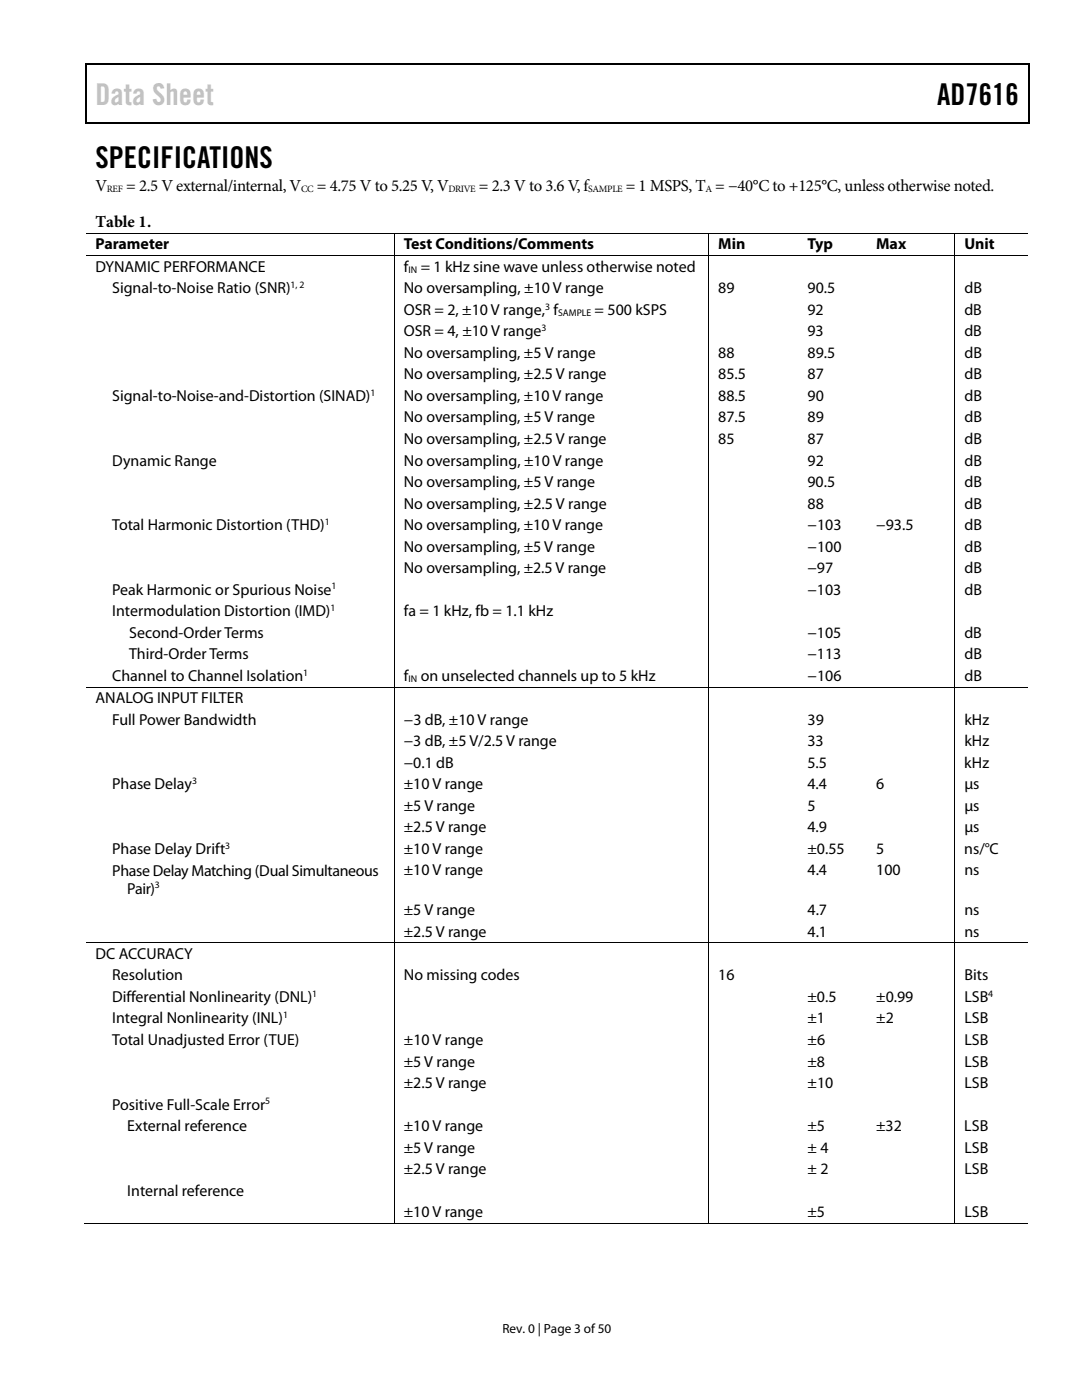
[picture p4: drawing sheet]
<svg xmlns="http://www.w3.org/2000/svg" width="216mm" height="279mm" viewBox="0 0 216 279" stroke-linecap="round" stroke-linejoin="round" font-family="sans-serif">
<defs><g id="words">
<text font-size="6" fill="#c0c0c0" x="19" y="21">Data Sheet</text>
<g font-size="6">
<text x="187" y="21">AD7616</text>
<text x="19" y="33.6">SPECIFICATIONS</text>
</g>
<g font-size="3.3">
<text x="19" y="38.1">V</text>
<text x="25.2" y="38.1">= 2.5 V external/internal, V</text>
<text x="63.2" y="38.1">= 4.75 V to 5.25 V, V</text>
<text x="95.5" y="38.1">= 2.3 V to 3.6 V, f</text>
<text x="124.9" y="38.1">= 1 MSPS, T = −40°C to +125°C, unless otherwise noted.</text>
<text x="19.1" y="45.2">Table 1.</text>
</g>
<g font-size="3.2">
<text x="19" y="49.8">Parameter</text>
<text x="80.6" y="49.8">Test Conditions/Comments</text>
<text x="143.3" y="49.8">Min</text>
<text x="161.1" y="49.8">Typ</text>
<text x="174.8" y="49.8">Max</text>
<text x="192.4" y="49.8">Unit</text>
<text x="19" y="54.3">DYNAMIC PERFORMANCE</text>
<text x="22.4" y="58.5">Signal-to-Noise Ratio (SNR)</text>
<text x="80.6" y="58.5">No oversampling, ±10 V range</text>
<text x="80.6" y="54.3">f</text>
<text x="83.9" y="54.3">= 1 kHz sine wave unless otherwise noted</text>
<text x="143.3" y="58.5">89</text>
<text x="161.1" y="58.5">90.5</text>
<text x="192.4" y="58.5">dB</text>
<text x="80.6" y="62.8">OSR = 2, ±10 V range, f</text>
<text x="118.7" y="62.8">= 500 kSPS</text>
<text x="161.1" y="62.8">92</text>
<text x="192.4" y="62.8">dB</text>
<text x="80.6" y="71.4">No oversampling, ±5 V range</text>
<text x="80.6" y="67.1">OSR = 4, ±10 V range</text>
<text x="143.3" y="71.4">88</text>
<text x="161.1" y="67.1">93</text>
<text x="161.1" y="71.4">89.5</text>
<text x="192.4" y="67.1">dB</text>
<text x="192.4" y="71.4">dB</text>
<text x="80.6" y="75.7">No oversampling, ±2.5 V range</text>
<text x="143.3" y="75.7">85.5</text>
<text x="161.1" y="75.7">87</text>
<text x="192.4" y="75.7">dB</text>
<text x="22.4" y="80">Signal-to-Noise-and-Distortion (SINAD)</text>
<text x="80.6" y="80">No oversampling, ±10 V range</text>
<text x="143.3" y="80">88.5</text>
<text x="161.1" y="80">90</text>
<text x="192.4" y="80">dB</text>
<text x="80.6" y="84.3">No oversampling, ±5 V range</text>
<text x="80.6" y="88.6">No oversampling, ±2.5 V range</text>
<text x="143.3" y="84.3">87.5</text>
<text x="143.3" y="88.6">85</text>
<text x="161.1" y="84.3">89</text>
<text x="161.1" y="88.6">87</text>
<text x="192.4" y="88.6">dB</text>
<text x="192.4" y="84.3">dB</text>
<text x="22.4" y="92.9">Dynamic Range</text>
<text x="80.6" y="92.9">No oversampling, ±10 V range</text>
<text x="161.1" y="92.9">92</text>
<text x="192.4" y="92.9">dB</text>
<text x="80.6" y="101.5">No oversampling, ±2.5 V range</text>
<text x="80.6" y="97.2">No oversampling, ±5 V range</text>
<text x="161.1" y="97.2">90.5</text>
<text x="161.1" y="101.5">88</text>
<text x="192.4" y="97.2">dB</text>
<text x="192.4" y="101.5">dB</text>
<text x="22.4" y="105.8">Total Harmonic Distortion (THD)</text>
<text x="80.6" y="105.8">No oversampling, ±10 V range</text>
<text x="161.1" y="105.8">−103</text>
<text x="174.9" y="105.8">−93.5</text>
<text x="192.5" y="105.8">dB</text>
<text x="80.6" y="110.1">No oversampling, ±5 V range</text>
<text x="161.1" y="110.1">−100</text>
<text x="192.5" y="110.1">dB</text>
<text x="22.4" y="118.7">Peak Harmonic or Spurious Noise</text>
<text x="80.6" y="114.4">No oversampling, ±2.5 V range</text>
<text x="161.1" y="118.7">−103</text>
<text x="161.1" y="114.4">−97</text>
<text x="192.4" y="114.4">dB</text>
<text x="192.4" y="118.7">dB</text>
<text x="22.4" y="123">Intermodulation Distortion (IMD)</text>
<text x="80.6" y="123">fa = 1 kHz, fb = 1.1 kHz</text>
<text x="25.8" y="127.3">Second-Order Terms</text>
<text x="25.8" y="131.6">Third-Order Terms</text>
<text x="161.1" y="127.3">−105</text>
<text x="161.1" y="131.6">−113</text>
<text x="192.4" y="127.3">dB</text>
<text x="192.4" y="131.6">dB</text>
<text x="22.4" y="135.9">Channel to Channel Isolation</text>
<text x="80.6" y="135.9">f</text>
<text x="83.9" y="135.9">on unselected channels up to 5 kHz</text>
<text x="161.2" y="135.9">−106</text>
<text x="192.5" y="135.9">dB</text>
<text x="19" y="140.4">ANALOG INPUT FILTER</text>
<text x="22.4" y="144.7">Full Power Bandwidth</text>
<text x="80.6" y="148.9">−3 dB, ±5 V/2.5 V range</text>
<text x="80.6" y="144.7">−3 dB, ±10 V range</text>
<text x="161.1" y="148.9">33</text>
<text x="161.1" y="144.7">39</text>
<text x="192.4" y="148.9">kHz</text>
<text x="192.4" y="144.7">kHz</text>
<text x="80.6" y="153.2">−0.1 dB</text>
<text x="161.1" y="153.2">5.5</text>
<text x="192.4" y="153.2">kHz</text>
<text x="22.4" y="157.5">Phase Delay</text>
<text x="80.6" y="157.5">±10 V range</text>
<text x="80.6" y="161.8">±5 V range</text>
<text x="161.1" y="161.8">5</text>
<text x="161.1" y="157.5">4.4</text>
<text x="174.8" y="157.5">6</text>
<text x="192.4" y="161.8">μs</text>
<text x="192.4" y="157.5">μs</text>
<text x="80.6" y="166.1">±2.5 V range</text>
<text x="161.1" y="166.1">4.9</text>
<text x="192.4" y="166.1">μs</text>
<text x="22.4" y="170.4">Phase Delay Drift</text>
<text x="80.6" y="170.4">±10 V range</text>
<text x="161.1" y="170.4">±0.55</text>
<text x="174.8" y="170.4">5</text>
<text x="192.4" y="170.4">ns/°C</text>
<text x="22.4" y="174.7">Phase Delay Matching (Dual Simultaneous</text>
<text x="25.4" y="178.3">Pair)</text>
<text x="80.6" y="174.7">±10 V range</text>
<text x="161.1" y="174.7">4.4</text>
<text x="174.8" y="174.7">100</text>
<text x="192.4" y="174.7">ns</text>
<text x="80.6" y="182.6">±5 V range</text>
<text x="161.1" y="182.6">4.7</text>
<text x="192.4" y="182.6">ns</text>
<text x="19" y="191.4">DC ACCURACY</text>
<text x="80.6" y="186.9">±2.5 V range</text>
<text x="161.1" y="186.9">4.1</text>
<text x="192.4" y="186.9">ns</text>
<text x="22.4" y="195.7">Resolution</text>
<text x="80.6" y="195.7">No missing codes</text>
<text x="143.3" y="195.7">16</text>
<text x="192.4" y="195.7">Bits</text>
<text x="22.4" y="200">Differential Nonlinearity (DNL)</text>
<text x="161.1" y="200">±0.5</text>
<text x="174.8" y="200">±0.99</text>
<text x="192.4" y="200">LSB</text>
<text x="22.4" y="204.3">Integral Nonlinearity (INL)</text>
<text x="22.4" y="208.6">Total Unadjusted Error (TUE)</text>
<text x="80.6" y="208.6">±10 V range</text>
<text x="161.1" y="204.3">±1</text>
<text x="161.1" y="208.6">±6</text>
<text x="174.8" y="204.3">±2</text>
<text x="192.4" y="204.3">LSB</text>
<text x="192.5" y="208.6">LSB</text>
<text x="80.6" y="212.9">±5 V range</text>
<text x="161.1" y="212.9">±8</text>
<text x="192.4" y="212.9">LSB</text>
<text x="22.4" y="221.4">Positive Full-Scale Error</text>
<text x="80.6" y="217.1">±2.5 V range</text>
<text x="161.1" y="217.1">±10</text>
<text x="192.4" y="217.1">LSB</text>
<text x="25.4" y="225.7">External reference</text>
<text x="80.6" y="225.7">±10 V range</text>
<text x="161.1" y="225.7">±5</text>
<text x="174.8" y="225.7">±32</text>
<text x="192.4" y="225.7">LSB</text>
<text x="80.6" y="230">±5 V range</text>
<text x="161.1" y="230">± 4</text>
<text x="192.4" y="230">LSB</text>
<text x="25.4" y="238.6">Internal reference</text>
<text x="80.6" y="234.3">±2.5 V range</text>
<text x="161.1" y="234.3">± 2</text>
<text x="192.4" y="234.3">LSB</text>
<text x="80.6" y="242.9">±10 V range</text>
<text x="161.1" y="242.9">±5</text>
<text x="192.4" y="242.9">LSB</text>
</g>
<text font-size="2.6" x="100.3" y="266">Rev. 0 | Page 3 of 50</text>
<g font-size="1.9">
<text x="21.3" y="38.3">REF</text>
<text x="60.1" y="38.3">CC</text>
<text x="89.5" y="38.3">DRIVE</text>
<text x="117.4" y="38.3">SAMPLE</text>
<text x="140.8" y="38.3">A</text>
<text x="58" y="57.5">1, 2</text>
<text x="81.5" y="54.4">IN</text>
<text x="108.8" y="61.8">3</text>
<text x="111.4" y="63">SAMPLE</text>
<text x="108.1" y="66.1">3</text>
<text x="73.9" y="79">1</text>
<text x="64.8" y="104.7">1</text>
<text x="66.1" y="117.6">1</text>
<text x="66" y="121.9">1</text>
<text x="60.5" y="134.8">1</text>
<text x="81.5" y="136">IN</text>
<text x="38.3" y="156.5">3</text>
<text x="45" y="169.4">3</text>
<text x="30.9" y="177.3">3</text>
<text x="56.5" y="203.2">1</text>
<text x="62.3" y="198.9">1</text>
<text x="197.2" y="198.9">4</text>
<text x="52.9" y="220.4">5</text>
</g>
</g></defs>
<path d="M17 12.7h.3v1h-.3zM205.2 12.7h.3v1h-.3zM205.2 12.7h.3v.3h-.3zM82.4 24.4h.3v.3h-.3zM205.2 24.4h.3v.3h-.3z" fill="#000"/>
<path d="M17 12.8h188.2M17.1 13.7v11M205.3 13.7v11M205.2 24.5h-188.2" fill="none" stroke="#000" stroke-width=".25"/>
<g fill="none" stroke="#000" stroke-width=".2">
<path d="M17.1 46.5h188M17.1 51h188M78.7 46.6v4.3M78.7 51.1v86M141.4 46.6v4.3M141.4 51.1v86M190.5 46.6v4.3M190.5 51.1v86M17.1 137.1h188M78.7 137.2v50.9M141.4 137.2v50.9M190.5 137.2v50.9"/>
<path d="M17.1 188.2h188M78.7 188.3v56M141.4 188.3v56M190.5 188.3v56M16.9 244.2h61.7M78.8 244.2h62.5M141.5 244.2h48.9M190.6 244.2h14.5"/>
</g>
<use href="#words"/>
</svg>
